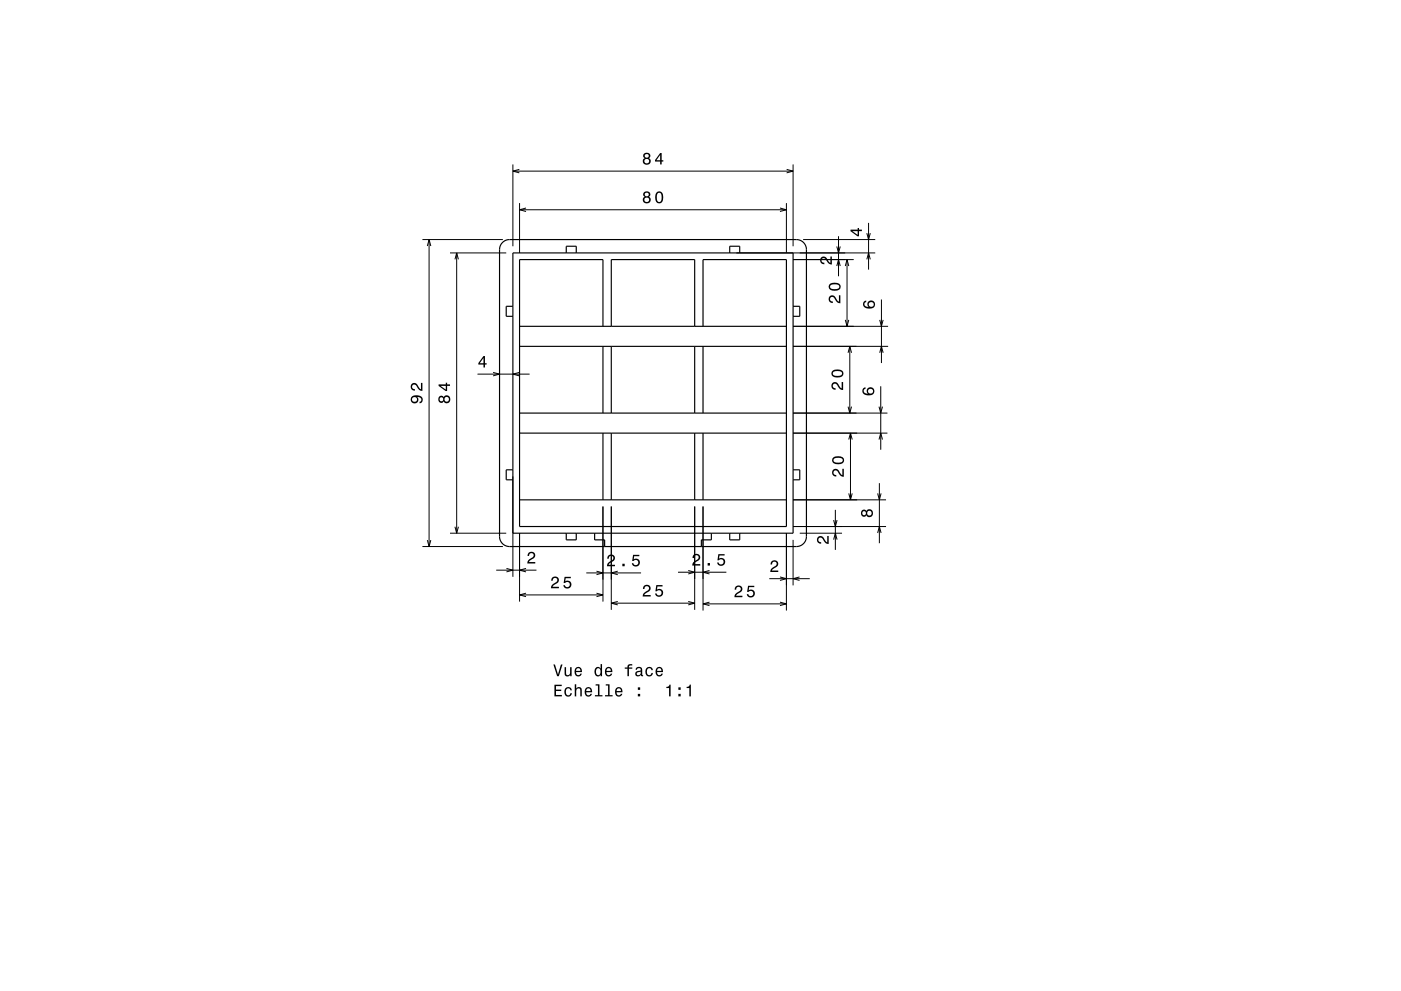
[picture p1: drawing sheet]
<svg xmlns="http://www.w3.org/2000/svg" width="420mm" height="297mm" viewBox="0 0 420 297" stroke-linecap="round" stroke-linejoin="round" font-family="sans-serif">
<g fill="none" stroke="#000" stroke-width=".3">
<path d="M153.8 49.3v24.5M153.8 51.3h84M155.7 50.8l-1.9 .5 1.9 .5M235.8 50.8l2 .5-2 .5M237.8 49.3v24.5M126.6 71.8h24.2M128.1 73.7l.5-1.9 .6 1.9M128.6 71.8v92M134.9 75.8h16.9M136.4 77.7l.5-1.9 .5 1.9M136.9 75.8v84M155.8 60.9v14.9"/>
<path d="M155.8 62.9h80M157.7 62.3l-1.9 .6 1.9 .5M220.8 75.8h41.6M233.8 62.3l2 .6-2 .5M235.8 60.9v14.9M237.8 77.8h18.1M240.8 71.8h21.6M250.9 73.9l.5 1.9 .5-1.9M250.9 79.7l.5-1.9 .5 1.9M251.4 70.8v12M253.4 79.7l.5-1.9 .6 1.9M253.9 77.8v20"/>
<path d="M259.9 69.9l.5 1.9 .5-1.9M259.9 77.7l.5-1.9 .5 1.9M260.4 66.8v14M237.8 97.8h28.4M253.4 95.9l.5 1.9 .6-1.9M263.7 95.9l.5 1.9 .6-1.9M264.2 89.8v19M143.1 112.1h15.7M147.8 111.6l2 .5-2 .5M155.7 111.6l-1.9 .5 1.9 .5M237.8 103.8h28.4M254.2 105.7l.6-1.9 .5 1.9"/>
<path d="M254.8 103.8v20M263.7 105.7l.5-1.9 .6 1.9M264 115.8v19M237.8 123.8h28.2M237.8 129.8h28.2M254.2 121.9l.6 1.9 .5-1.9M254.4 131.7l.6-1.9 .5 1.9M255 129.8v20M263.5 121.9l.5 1.9 .6-1.9M263.5 131.7l.5-1.9 .6 1.9M134.9 159.8h16.9M136.4 157.9l.5 1.9 .5-1.9"/>
<path d="M153.8 142.8v30.1M155.8 159.8v20.5M180.8 151.8v28.5M183.3 151.8v31M208.3 151.8v31M210.8 151.8v31.2M235.8 159.8v23.2M237.8 149.8h27.8M237.8 157.8h27.8M239.8 159.8h12.6M249.9 155.9l.5 1.9 .5-1.9M250.4 152.8v12"/>
<path d="M254.4 147.9l.6 1.9 .5-1.9M263.1 147.9l.5 1.9 .5-1.9M263.1 159.7l.5-1.9 .5 1.9M263.6 144.8v18M126.6 163.8h24.2M128.1 161.9l.5 1.9 .6-1.9M148.8 170.9h12M151.8 170.4l2 .5-2 .5M155.8 178.3h25M157.7 170.4l-1.9 .5 1.9 .5M157.7 177.8l-1.9 .5 1.9 .5M175.8 171.7h16.4"/>
<path d="M178.8 177.8l2 .5-2 .5M178.8 171.2l2 .5-2 .5M185.2 171.2l-1.9 .5 1.9 .5M203.3 171.5h14.4M206.3 171l2 .5-2 .5M212.7 171l-1.9 .5 1.9 .5M230.6 173.4h12.2M233.8 172.9l2 .5-2 .5M237.8 161.8v13.6M239.7 172.9l-1.9 .5 1.9 .5M249.9 161.7l.5-1.9 .5 1.9M183.3 180.8h25"/>
<path d="M185.2 180.3l-1.9 .5 1.9 .5M206.3 180.3l2 .5-2 .5M210.8 181h25M212.7 180.5l-1.9 .5 1.9 .5M233.8 180.5l2 .5-2 .5"/>
</g>
<g fill="none" stroke="#000" stroke-width=".35">
<path d="M150.7 72.6l1.1-.6 1-.2h86a3 3 0 0 1 3 3v86a3 3 0 0 1-3 3h-86a3 3 0 0 1-3-3v-86l.2-1.2zM153.8 75.8h84v84h-84zM169.8 75.8v-2h3v2M218.8 75.8v-2h3v2M153.8 91.8h-2v3h2M155.8 97.8h80M180.8 97.8v-20h-25v80h80v-80h-25v20M183.3 97.8v-20h25v20M237.8 91.8h2v3h-2M155.8 103.8h80M180.8 103.8v20M183.3 103.8v20"/>
<path d="M208.3 103.8v20M210.8 103.8v20M155.8 129.8h80M155.8 123.8h80M180.8 129.8v20M183.3 129.8v20M208.3 129.8v20M210.8 129.8v20M153.8 140.8h-2v3h2M155.8 149.8h80M169.8 159.8v2h3v-2M178.3 159.8v2h3v2"/>
<path d="M213.3 159.8v2h-3v2M218.8 159.8v2h3v-2M237.8 140.8h2v3h-2"/>
</g>
<g fill="#000">
<path d="M193.1 57.6l-.2 .3a.8 .8 0 0 0 .4 1.1 1.09 1.09 0 0 0-.2 1.6 1.09 1.09 0 0 0 1.6 0 1.09 1.09 0 0 0-.2-1.6 .95 .95 0 0 0 .3-1.4 .95 .95 0 0 0-1.4-.2zM193.2 59.9a.71 .71 0 0 1 1.4 0 .71 .71 0 0 1-1.4 0zM193.3 58.3a.6 .6 0 0 1 1.2 0 .6 .6 0 0 1-1.2 0zM196.7 57.8a2.02 2.02 0 0 0 .9 3.2 2.03 2.03 0 0 0 .9-3.2 1.11 1.11 0 0 0-1.8 0zM197.3 57.8h.7a2.38 2.38 0 0 1 0 2.7h-.7a2.38 2.38 0 0 1 0-2.7z" fill-rule="evenodd"/>
<path d="M193.1 46l-.2 .3a.8 .8 0 0 0 .4 1.1 1.09 1.09 0 0 0-.2 1.6 1.09 1.09 0 0 0 1.6 0 1.09 1.09 0 0 0-.2-1.6 .95 .95 0 0 0 .3-1.4 .95 .95 0 0 0-1.4-.2zM193.2 48.3a.71 .71 0 0 1 1.4 0 .71 .71 0 0 1-1.4 0zM193.3 46.7a.6 .6 0 0 1 1.2 0 .6 .6 0 0 1-1.2 0zM197.9 45.9l-1.5 2.1v.4h1.5v.9h.5v-.9h.5v-.4h-.5v-2.1zM197.9 46.4v1.6h-1.1z" fill-rule="evenodd"/>
<path d="M246.1 77.2a1.22 1.22 0 0 1 2.1 .7l.7 .9v-1.9h.5v2.4a2.76 2.76 0 0 1-2.1-1.8 .7 .7 0 0 0-1 .5 .7 .7 0 0 0 .8 .7v.5a1.19 1.19 0 0 1-1.2-.7 1.19 1.19 0 0 1 .2-1.3z" fill-rule="evenodd"/>
<path d="M255 68.8v.5l2.1 1.5h.4v-1.5h.9v-.5h-.9v-.5h-.4v.5zM255.5 69.3h1.6v1.1z" fill-rule="evenodd"/>
<path d="M248.7 88.8a1.2 1.2 0 0 0-.2 1.4 1.2 1.2 0 0 0 1.2 .6v-.4a.7 .7 0 0 1-.9-.6 .7 .7 0 0 1 .5-.8 .7 .7 0 0 1 .9 .5l.2 .3a1.63 1.63 0 0 0 1.5 1.1v-2.4h-.4v1.9l-.4-.3-.8-1.2a1.1 1.1 0 0 0-1.6-.1zM248.9 85a1.13 1.13 0 0 0-.5 1.2 1.13 1.13 0 0 0 1 .9 1.9 1.9 0 0 0 2.6-1.2 2.03 2.03 0 0 0-3.1-.9zM248.9 85.6a2.38 2.38 0 0 1 2.6 0v.7a2.37 2.37 0 0 1-2.6 0z" fill-rule="evenodd"/>
<path d="M259 90.4a1.44 1.44 0 0 0 .1 1.7 1.44 1.44 0 0 0 1.6 .4 1.26 1.26 0 0 0 1.6-1 1.26 1.26 0 0 0-1.1-1.5 1.11 1.11 0 0 0-1.1 .7 1.11 1.11 0 0 0 .3 1.3 1.02 1.02 0 0 1-1.3-.8l.2-.5 .4-.2v-.4zM260.4 91.3a.75 .75 0 0 1 1.5 0 .75 .75 0 0 1-1.5 0z" fill-rule="evenodd"/>
<path d="M144.9 106.7l-1.5 2.1v.5h1.5v.8h.5v-.8h.5v-.4h-.5v-2.2zM144.9 107.3v1.6h-1.1z" fill-rule="evenodd"/>
<path d="M249.5 114.8a1.2 1.2 0 0 0-.2 1.4 1.2 1.2 0 0 0 1.2 .6v-.4a.7 .7 0 0 1-.8-.6 .7 .7 0 0 1 .5-.8 .7 .7 0 0 1 .8 .5l.2 .3a1.63 1.63 0 0 0 1.6 1.1v-2.4h-.5v1.9l-.4-.3-.7-1.2a1.11 1.11 0 0 0-1.7-.1zM249.7 111a1.13 1.13 0 0 0-.4 1.2 1.13 1.13 0 0 0 1 .9 1.9 1.9 0 0 0 2.6-1.2 2.03 2.03 0 0 0-3.2-.9zM249.7 111.6a2.38 2.38 0 0 1 2.7 0v.7a2.37 2.37 0 0 1-2.7 0z" fill-rule="evenodd"/>
<path d="M258.8 116.4a1.44 1.44 0 0 0 .1 1.7 1.44 1.44 0 0 0 1.6 .4 1.26 1.26 0 0 0 1.6-1 1.26 1.26 0 0 0-1.1-1.5 1.11 1.11 0 0 0-1.1 .7 1.11 1.11 0 0 0 .3 1.3 1.03 1.03 0 0 1-1.3-.8l.2-.5 .4-.2v-.4zM260.2 117.3a.75 .75 0 0 1 1.5 0 .75 .75 0 0 1-1.5 0z" fill-rule="evenodd"/>
<path d="M123.5 118.8a1.17 1.17 0 0 0-.2 1.6 1.17 1.17 0 0 0 1.6 .2 1.17 1.17 0 0 0 .2-1.6 1.03 1.03 0 0 1 1.2 .8l-.1 .4-.4 .2v.5a1.23 1.23 0 0 0 .9-1.5 1.23 1.23 0 0 0-1.5-.9zM123.5 119.7a.75 .75 0 0 1 1.5 0 .75 .75 0 0 1-1.5 0zM123.4 115.1a1.2 1.2 0 0 0-.2 1.3 1.2 1.2 0 0 0 1.2 .7v-.5a.71 .71 0 0 1-.9-.5 .71 .71 0 0 1 .5-.8 .71 .71 0 0 1 .9 .4l.2 .3a1.63 1.63 0 0 0 1.5 1.2v-2.4h-.4v1.9l-.4-.3-1-1.5a1.09 1.09 0 0 0-1.4 .2z" fill-rule="evenodd"/>
<path d="M131.6 118.9a1 1 0 0 0-.1 1.5 1 1 0 0 0 1.5-.1 1.09 1.09 0 0 0 1.6 .2 1.09 1.09 0 0 0 0-1.6 1.09 1.09 0 0 0-1.6 .1l-.7-.4zM133.2 119.7a.71 .71 0 0 1 1.4 0 .71 .71 0 0 1-1.4 0zM131.8 119.7a.59 .59 0 0 1 1.1 0 .59 .59 0 0 1-1.1 0zM131.5 115.2v.5l2.1 1.5h.4v-1.5h.9v-.5h-.9v-.5h-.4v.5zM132.1 115.7h1.5v1.1z" fill-rule="evenodd"/>
<path d="M249.7 140.8a1.2 1.2 0 0 0-.2 1.4 1.2 1.2 0 0 0 1.2 .6v-.4a.71 .71 0 0 1-.8-.6 .71 .71 0 0 1 .5-.8 .71 .71 0 0 1 .8 .5l.2 .3a1.64 1.64 0 0 0 1.6 1.1v-2.4h-.5v1.9l-.4-.3-.7-1.2a1.11 1.11 0 0 0-1.7-.1zM249.9 137a1.13 1.13 0 0 0-.4 1.2 1.13 1.13 0 0 0 1 .9 1.9 1.9 0 0 0 2.6-1.2 2.03 2.03 0 0 0-3.2-.9zM249.9 137.6a2.38 2.38 0 0 1 2.7 0v.7a2.37 2.37 0 0 1-2.7 0z" fill-rule="evenodd"/>
<path d="M258.4 153a1 1 0 0 0-.2 1.5 1 1 0 0 0 1.5-.1 1.09 1.09 0 0 0 1.7 .2 1.09 1.09 0 0 0 0-1.6 1.09 1.09 0 0 0-1.7 .2l-.7-.5zM259.9 153.8a.75 .75 0 0 1 1.5 0 .75 .75 0 0 1-1.5 0zM258.5 153.8a.6 .6 0 0 1 1.2 0 .6 .6 0 0 1-1.2 0z" fill-rule="evenodd"/>
<path d="M158.5 165.7a1.18 1.18 0 0 1 1.9 .3 1.18 1.18 0 0 1-1 1.7l-.8 .7h1.9v.5h-2.4a2.76 2.76 0 0 1 1.8-2.1 .69 .69 0 0 0-.5-1 .69 .69 0 0 0-.8 .8h-.5z" fill-rule="evenodd"/>
<path d="M165.6 173.1l-.4 .9h.5a.7 .7 0 0 1 .5-.8 .7 .7 0 0 1 .9 .5 .7 .7 0 0 1-.5 .9l-.3 .1a1.63 1.63 0 0 0-1.1 1.6h2.4v-.4h-1.9l.8-.8a1.17 1.17 0 0 0 1-1.7 1.17 1.17 0 0 0-1.9-.3zM169.3 172.9l-.3 1.8h.4a.8 .8 0 0 1 1.2-.2 .8 .8 0 0 1-.1 1.2 .8 .8 0 0 1-1.2-.3h-.4a1.21 1.21 0 0 0 1.5 1 1.21 1.21 0 0 0 .8-1.6 1.21 1.21 0 0 0-1.8-.6l.2-.9h1.5v-.4z" fill-rule="evenodd"/>
<path d="M182.4 166.5l-.4 .9h.5a.7 .7 0 0 1 .5-.8 .7 .7 0 0 1 .9 .5 .7 .7 0 0 1-.5 .9l-.3 .1a1.63 1.63 0 0 0-1.1 1.6h2.4v-.4h-1.9l.8-.8a1.17 1.17 0 0 0 1-1.7 1.17 1.17 0 0 0-1.9-.3zM186.6 168.9v.8h.7v-.8zM189.8 166.3l-.3 1.8h.4a.8 .8 0 0 1 1.2-.2 .8 .8 0 0 1 0 1.3 .8 .8 0 0 1-1.2-.4h-.5a1.21 1.21 0 0 0 1.5 1 1.21 1.21 0 0 0 .8-1.6 1.21 1.21 0 0 0-1.7-.6l.1-.9h1.6v-.4z" fill-rule="evenodd"/>
<path d="M193.1 175.6l-.4 .9h.5a.7 .7 0 0 1 .5-.8 .7 .7 0 0 1 .9 .5 .7 .7 0 0 1-.5 .8l-.3 .2a1.64 1.64 0 0 0-1.1 1.6h2.4v-.5h-1.9l.8-.8a1.17 1.17 0 0 0 1-1.6 1.17 1.17 0 0 0-1.9-.3zM196.8 175.3l-.3 1.9h.4a.8 .8 0 0 1 1.2-.2 .8 .8 0 0 1-.1 1.2 .8 .8 0 0 1-1.2-.3h-.4a1.21 1.21 0 0 0 1.5 1 1.21 1.21 0 0 0 .8-1.6 1.21 1.21 0 0 0-1.7-.6l.1-.9h1.5v-.5z" fill-rule="evenodd"/>
<path d="M207.9 166.3l-.3 .9h.5a.71 .71 0 0 1 .5-.8 .71 .71 0 0 1 .8 .5 .71 .71 0 0 1-.5 .9l-.3 .1a1.63 1.63 0 0 0-1.1 1.6h2.4v-.4h-1.9l.9-.8a1.17 1.17 0 0 0 .9-1.7 1.17 1.17 0 0 0-1.9-.3zM212.1 168.7v.8h.7v-.8zM215.4 166.1l-.3 1.8h.4a.8 .8 0 0 1 1.2-.2 .8 .8 0 0 1-.1 1.2 .8 .8 0 0 1-1.2-.3h-.4a1.21 1.21 0 0 0 1.5 1 1.21 1.21 0 0 0 .8-1.6 1.21 1.21 0 0 0-1.7-.6l.1-.9h1.5v-.4z" fill-rule="evenodd"/>
<path d="M220.6 175.8l-.4 .9h.5a.71 .71 0 0 1 .5-.8 .71 .71 0 0 1 .9 .5 .71 .71 0 0 1-.5 .8l-.3 .2a1.63 1.63 0 0 0-1.1 1.6h2.4v-.5h-1.9l.8-.7a1.17 1.17 0 0 0 1-1.7 1.17 1.17 0 0 0-1.9-.3zM224.3 175.6l-.3 1.8h.4a.8 .8 0 0 1 1.2-.2 .8 .8 0 0 1-.1 1.2 .8 .8 0 0 1-1.2-.3h-.4a1.21 1.21 0 0 0 1.5 1 1.21 1.21 0 0 0 .8-1.6 1.21 1.21 0 0 0-1.7-.6l.1-.9h1.5v-.4z" fill-rule="evenodd"/>
<path d="M231.3 168.2a1.18 1.18 0 0 1 1.9 .3 1.18 1.18 0 0 1-.9 1.7l-.9 .8h1.9v.4h-2.4a2.76 2.76 0 0 1 1.8-2 .69 .69 0 0 0-.5-1.1 .69 .69 0 0 0-.7 .9h-.5z" fill-rule="evenodd"/>
<path d="M245.2 161a1.22 1.22 0 0 1 2 .7l.8 .8v-1.9h.4v2.4a2.76 2.76 0 0 1-2-1.8 .69 .69 0 0 0-1.1 .5 .69 .69 0 0 0 .9 .8v.5a1.18 1.18 0 0 1-1.2-.7 1.18 1.18 0 0 1 .2-1.3z" fill-rule="evenodd"/>
<path d="M165.9 199.2l1.1 3.5h.5l1.1-3.5h-.4l-.9 2.9-.9-2.9zM169.3 199.9v1.8a.89 .89 0 0 0 .6 1 .89 .89 0 0 0 1-.5v.5h.5v-2.8h-.5v1.6a.65 .65 0 0 1-.4 .8 .65 .65 0 0 1-.8-.3v-2.1zM172.5 200.2a1.45 1.45 0 0 0-.2 1.7 1.45 1.45 0 0 0 1.4 .8l.7-.8h-.4l-.6 .5a.76 .76 0 0 1-.7-1h1.8a1.17 1.17 0 0 0-.5-1.3 1.17 1.17 0 0 0-1.5 .1zM172.9 200.5l.2-.2a.67 .67 0 0 1 .7 .1 .67 .67 0 0 1 .2 .7h-1.3zM178.5 200.2a1.49 1.49 0 0 0-.3 1.6 1.49 1.49 0 0 0 1.3 .9l.5-.5v.5h.5v-3.7h-.5v1.4a.89 .89 0 0 0-1.5-.2zM178.9 200.5a.62 .62 0 0 1 .6-.2 .62 .62 0 0 1 .5 .5v.5a.83 .83 0 0 1-.7 1.1 1.19 1.19 0 0 1-.4-1.9zM181.6 200.2a1.45 1.45 0 0 0-.2 1.7 1.45 1.45 0 0 0 1.4 .8l.7-.8h-.4l-.6 .5a.76 .76 0 0 1-.7-1h1.8a1.17 1.17 0 0 0-.5-1.3 1.17 1.17 0 0 0-1.5 .1zM182 200.5l.2-.2a.67 .67 0 0 1 .7 .1 .67 .67 0 0 1 .2 .7h-1.3zM187.3 200v.4h.8v2.3h.4v-2.3h1.1v-.4h-1.1l.1-.3 1-.3v-.3a.95 .95 0 0 0-1.1 0 .95 .95 0 0 0-.4 .9zM190.8 200.1l-.3 .6h.4a.55 .55 0 0 1 .7-.5 .55 .55 0 0 1 .4 .8h-.2a.91 .91 0 0 0-1.3 .6 .91 .91 0 0 0 .7 1.1l.9-.4 .1 .3 .6 .1v-.4h-.3v-1.6a1.02 1.02 0 0 0-1.7-.6zM191 201.6l1.1-.3a.77 .77 0 0 1-.2 .9 .77 .77 0 0 1-.9 0zM193.8 200.2a1.45 1.45 0 0 0-.3 1.7 1.45 1.45 0 0 0 1.6 .8l.5-.6 .1-.4h-.4l-.4 .6a1.02 1.02 0 0 1-1-1 1.02 1.02 0 0 1 1-1l.4 .5h.4a1.09 1.09 0 0 0-.7-.9 1.09 1.09 0 0 0-1.2 .3zM196.8 200.2a1.45 1.45 0 0 0-.2 1.7 1.45 1.45 0 0 0 1.4 .8l.7-.8h-.4l-.6 .5a.76 .76 0 0 1-.7-1h1.8a1.17 1.17 0 0 0-.5-1.3 1.17 1.17 0 0 0-1.5 .1zM197.2 200.5l.2-.2a.67 .67 0 0 1 .7 .1 .67 .67 0 0 1 .2 .7h-1.3z" fill-rule="evenodd"/>
<path d="M166.2 205.2v3.5h2.2v-.4h-1.7v-1.2h1.5v-.4h-1.5v-1.1h1.7v-.4zM169.5 206.3a1.45 1.45 0 0 0-.2 1.7 1.45 1.45 0 0 0 1.5 .7l.5-.5 .1-.5h-.4l-.4 .7a1.02 1.02 0 0 1-1-1.1 1.02 1.02 0 0 1 1-1l.4 .6h.4a1.09 1.09 0 0 0-.7-1 1.09 1.09 0 0 0-1.2 .4zM172.3 205.1v3.6h.4v-1.6a.64 .64 0 0 1 .4-.7 .64 .64 0 0 1 .8 .3l.1 2h.4v-1.8a.88 .88 0 0 0-.6-1 .88 .88 0 0 0-1.1 .5v-1.3zM175.6 206.3a1.45 1.45 0 0 0-.3 1.6 1.45 1.45 0 0 0 1.5 .8l.7-.8h-.5l-.6 .5a.76 .76 0 0 1-.7-.9h1.8a1.16 1.16 0 0 0-.5-1.4 1.16 1.16 0 0 0-1.4 .2zM175.9 206.5l.2-.2a.67 .67 0 0 1 .7 .1 .67 .67 0 0 1 .2 .7h-1.3zM178.6 205.1v.4h.7v2.8h-1v.4h2.3v-.4h-.9v-3.2zM181.6 205.1v.4h.7v2.8h-.9v.4h2.2v-.4h-.9v-3.2zM184.7 206.3a1.45 1.45 0 0 0-.3 1.6 1.45 1.45 0 0 0 1.5 .8l.7-.8h-.5l-.6 .5a.76 .76 0 0 1-.7-.9h1.8a1.16 1.16 0 0 0-.5-1.4 1.16 1.16 0 0 0-1.4 .2zM185 206.5l.2-.2a.67 .67 0 0 1 .7 .1 .67 .67 0 0 1 .3 .7h-1.4zM191.2 208v.7h.7v-.7zM191.2 206v.7h.7v-.7z" fill-rule="evenodd"/>
<path d="M199.8 205.9v.3h.8v2.5h.4v-3.5h-.3a.77 .77 0 0 1-.9 .7zM203.4 208v.7h.7v-.7zM203.4 206v.7h.7v-.7zM205.8 205.9v.3h.9v2.5h.4v-3.5h-.3a.77 .77 0 0 1-1 .7z" fill-rule="evenodd"/>
</g>
</svg>
